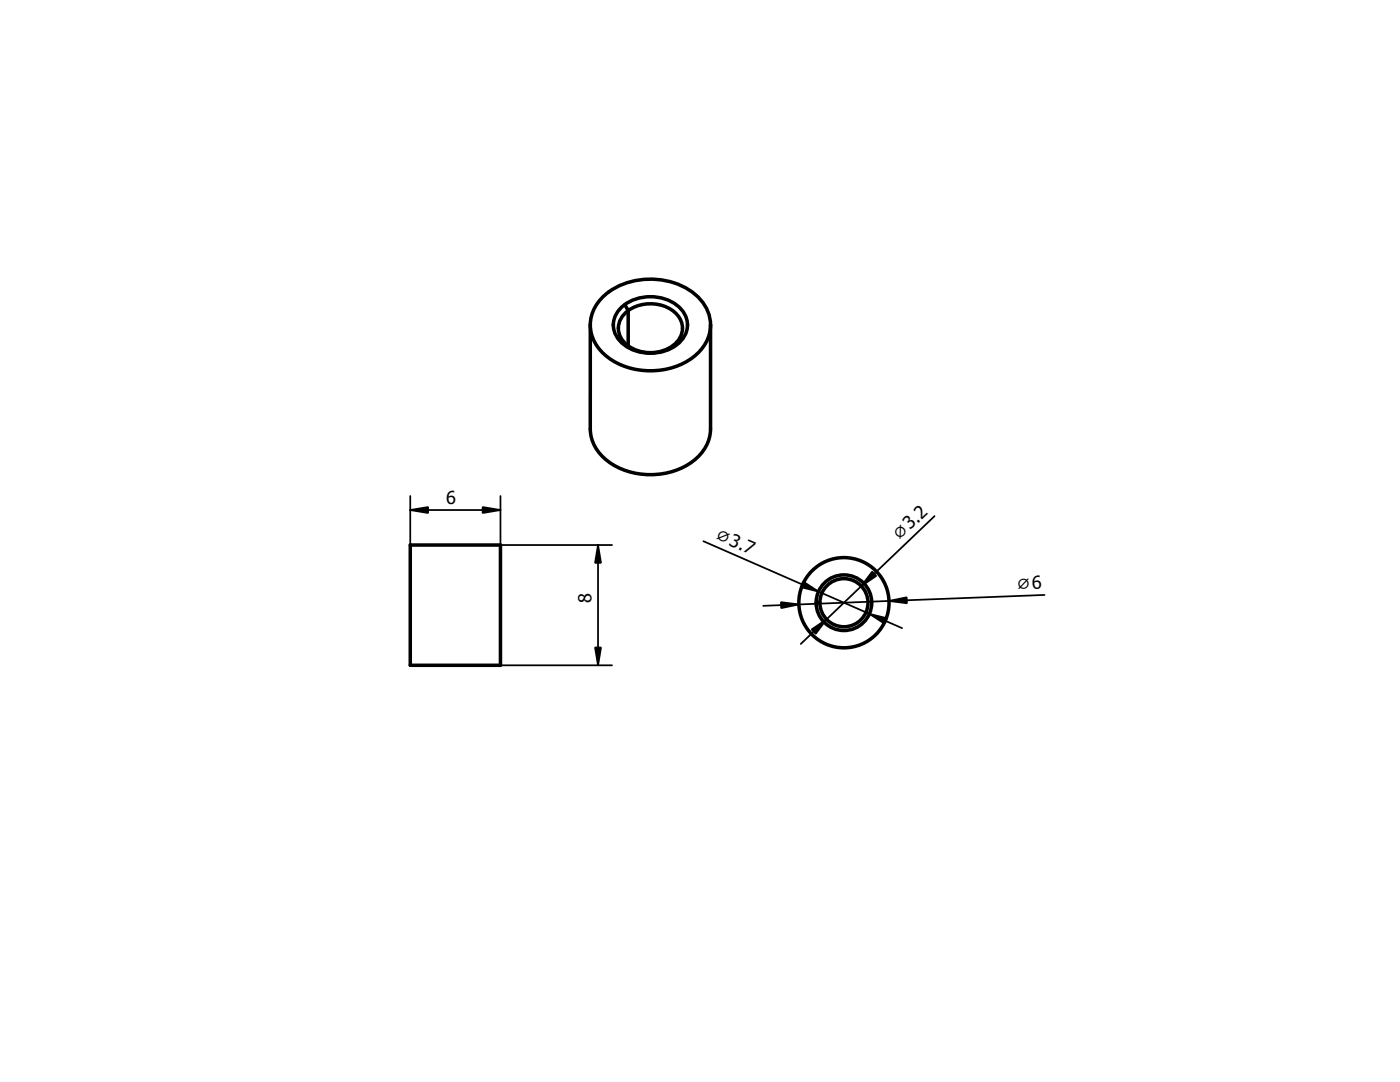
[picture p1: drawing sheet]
<svg xmlns="http://www.w3.org/2000/svg" width="279mm" height="216mm" viewBox="0 0 279 216" stroke-linecap="round" stroke-linejoin="round" font-family="sans-serif">
<defs><g id="words">
<g font-size="3.6">
<text x="89" y="100.5">6</text>
<text x="142.6" y="107.5" transform="rotate(24 142.6 107.5)">⌀3.7</text>
<text x="179.5" y="107.9" transform="rotate(-44 179.5 107.9)">⌀3.2</text>
<text x="203" y="117.6" transform="rotate(-2 203 117.6)">⌀6</text>
<text x="118.1" y="120.4" transform="rotate(-90 118.1 120.4)">8</text>
</g>
</g></defs>
<path d="M117.8 64.8v20.8a8.8 8.8 0 0 0 5.1 7.5 14.8 14.8 0 0 0 15.9-1.5 8 8 0 0 0 3-6v-20.8M117.8 64.8a9.2 9.2 0 0 1 6.6-8.1 14.5 14.5 0 0 1 15.1 2.7 7.8 7.8 0 0 1 2.3 5.4M117.8 64.8a8.8 8.8 0 0 0 5.1 7.5 14.8 14.8 0 0 0 15.9-1.4 8 8 0 0 0 3-6.1M124.2 61.1a8.9 8.9 0 0 1 11.8 .7 4.7 4.7 0 0 1-1.3 7.3 8.9 8.9 0 0 1-11.1-1.2 4.6 4.6 0 0 1 .6-6.8zM124.7 60.8l.7 1.2M124.9 62.4a7.7 7.7 0 0 1 10.2 .4 4.2 4.2 0 0 1-1.5 6.6 7.6 7.6 0 0 1-9.5-1.7 4 4 0 0 1 .8-5.3zM125.4 62v7" fill="none" stroke="#000" stroke-width=".7"/>
<path d="M81.9 108.8h18v24h-18z" fill-rule="evenodd" fill="#fff"/>
<path d="M81.9 108.8h18v24h-18z" fill="none" stroke="#000" stroke-width=".7"/>
<path d="M81.9 99v9.8M99.9 99v9.8h22.2M81.9 101.8h18M119.3 108.8v24M99.9 132.8h22.2" fill="none" stroke="#000" stroke-width=".35"/>
<path d="M81.9 101.8l3.5-.6v1.2zM96.3 101.2l3.6 .6-3.6 .6zM119.3 108.8l.6 3.5h-1.1zM118.8 129.2h1.1l-.6 3.6z" fill="#000" stroke="#000" stroke-width=".35"/>
<g fill="#fff">
<path d="M164.5 116.3a5.5 5.5 0 0 1 6.1-1.2 5.5 5.5 0 0 1 3.4 5.2h-11.1h10.3a4.8 4.8 0 0 1-6.9 4.3 4.8 4.8 0 0 1-.8-8.2 4.8 4.8 0 0 1 7.6 3l.1 .9h-10.3h11.1a5.6 5.6 0 0 1-7.7 5.1 5.6 5.6 0 0 1-1.8-9.1z" fill-rule="evenodd"/>
<circle cx="168.4" cy="120.3" r="9"/>
<circle cx="168.4" cy="120.3" r="5.6"/>
<circle cx="168.4" cy="120.3" r="4.8"/>
</g>
<g fill="none" stroke="#000" stroke-width=".7">
<path d="M162.9 120.3h.7"/>
<circle cx="168.4" cy="120.3" r="9"/>
<circle cx="168.4" cy="120.3" r="4.8"/>
<circle cx="168.4" cy="120.3" r="5.6"/>
</g>
<path d="M140.4 108l39.6 17.3M186.5 103l-26.7 25.5M208.5 118.7l-56.2 2.2" fill="none" stroke="#000" stroke-width=".35"/>
<path d="M160.3 116.1l3 1.9-3.5-.8zM174.1 114.1l.8 .8-3 2zM177.4 119.9l3.6-.7v1.2zM155.9 120.2l3.5 .4-3.5 .7zM162 125.6l3-2-2.2 2.9zM173.5 122.5l3.5 .9-.5 1.1z" fill="#000" stroke="#000" stroke-width=".35"/>
<use href="#words"/>
</svg>
